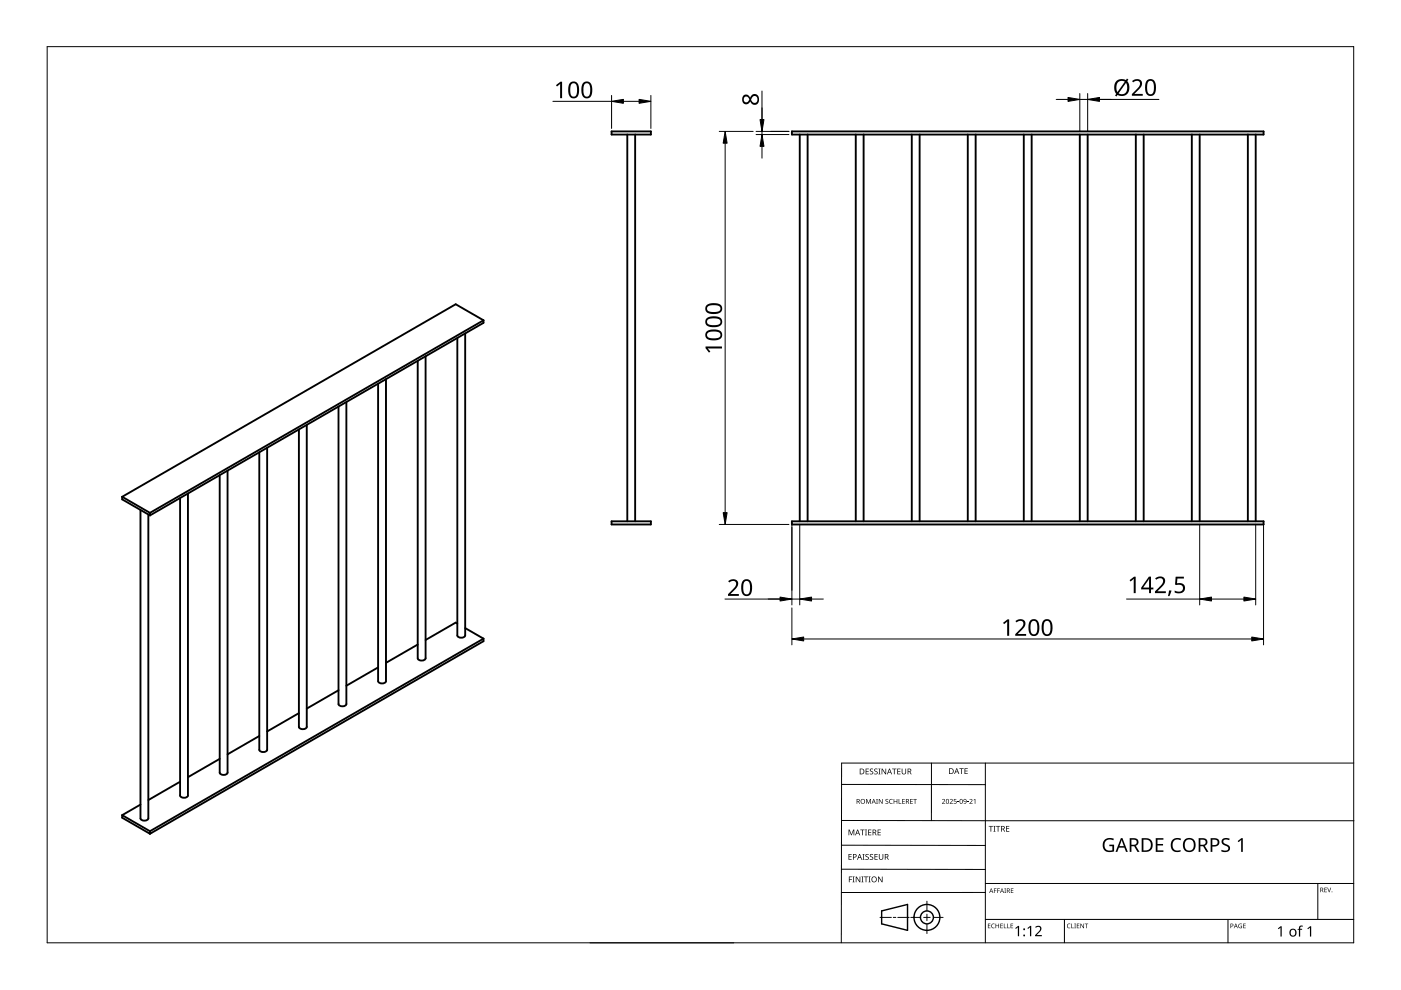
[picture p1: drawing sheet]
<svg xmlns="http://www.w3.org/2000/svg" width="297mm" height="210mm" viewBox="0 0 297 210" stroke-linecap="round" stroke-linejoin="round" font-family="sans-serif">
<g fill="none" stroke="#000" stroke-width=".4">
<path d="M129.7 27.9h8.3v.6h-8.3zM133 28.5v82M134.7 28.5v82M167.9 27.9h100v.6h-100zM169.6 28.5v82M171.2 28.5v82M181.4 28.5v82M183.1 28.5v82M193.3 28.5v82M195 28.5v82M205.2 28.5v82M206.9 28.5v82"/>
<path d="M217.1 28.5v82M218.7 28.5v82M228.9 28.5v82M230.6 28.5v82M240.8 28.5v82M242.5 28.5v82M252.7 28.5v82M254.4 28.5v82M264.6 28.5v82M266.2 28.5v82M90.2 75.5v64.1a.96 .96 0 0 1-1.6 0v-63.1M98.6 70.7v64a.96 .96 0 0 1-1.6 0v-63"/>
<path d="M102.5 67.9v.6l-70.7 40.8M102.5 67.9l-70.7 40.8M102.5 67.9l-5.9-3.4-70.7 40.8M48.2 99.8v64a.96 .96 0 0 1-1.6 0v-63.1M56.6 94.9v64.1a.96 .96 0 0 1-1.6 0v-63.1M65 90.1v64a.96 .96 0 0 1-1.6 0v-63.1M73.4 85.2v64.1a.96 .96 0 0 1-1.6 0v-63.1M81.8 80.4v64a.96 .96 0 0 1-1.6 0v-63M25.9 105.3v.6l5.9 3.4M25.9 105.3l5.9 3.4M29.8 108.1v65.4a.96 .96 0 0 0 1.7 0v-64.4M31.8 108.7v.6"/>
<path d="M39.8 104.6v64.1a.96 .96 0 0 1-1.6 0v-63.1M129.7 110.5h8.3v.7h-8.3zM167.9 110.5h100v.7h-100zM88.6 136.7l-6.8 3.8M97 132.2l-.4-.2-6.4 3.7M98.6 133.2l3.9 2.2M102.5 135.4v.6l-70.7 40.8M102.5 135.4l-70.7 40.8M55 156l-6.8 3.9M63.4 151.2l-6.8 3.9M71.8 146.4l-6.8 3.8M80.2 141.5l-6.8 3.9"/>
<path d="M25.9 172.8v.6l5.9 3.4M25.9 172.8l5.9 3.4M29.8 170.6l-3.9 2.2M31.8 176.2v.6M38.2 165.7l-6.7 3.9M46.6 160.9l-6.8 3.9"/>
</g>
<path d="M10 9.9h277v190h-277z" fill="none" stroke="#000" stroke-width=".21"/>
<g fill="none" stroke="#000" stroke-width=".21">
<path d="M178.4 179.2l30.5 .1M178.4 166.3l30.5 .1M178.5 174h108.6M197.5 161.8v12.2M208.9 161.8v38.1M287 161.8h-108.6v38.1M125.1 199.9h30.5M178.4 184.3h30.5M186.6 194.5h2.4M189.4 194.5h.5M190.4 194.5h2.4M193.1 194.5h2.1"/>
<path d="M195.8 194.5h1.4M196.5 191.1v2M196.5 193.8v1.4M196.5 195.9v2M197.9 194.5h2.1M208.9 189.2h-30.5M208.9 187.3h78.1M208.9 194.9h78.1M225.7 194.9v5M260.4 194.9v5M279.4 187.3v7.6"/>
</g>
<g fill="none" stroke="#000" stroke-width=".3">
<path d="M186.9 193.1l5.5-1.3v5.5l-5.5-1.4z"/>
<circle cx="196.5" cy="194.5" r="1.37"/>
<circle cx="196.5" cy="194.5" r="2.74"/>
</g>
<g fill="#000">
<path d="M179.9 175.9h.2l.4 1 .4-1h.2v1.2h-.1v-1.1l-.4 1.1h-.2l-.4-1.1 .1 1.1h-.2zM182.4 175.9h.9v.1h-.4v1.1h-.1v-1.1h-.4zM183.4 175.9h.4l-.1 .1v1l.1 .1h-.4l.1-.1v-1zM183.6 169.4h.2l.3 .8 .4-.8h.2v1h-.2v-.9l-.4 .9-.4-.9 .1 .9h-.2zM183.5 163h.7v.1h-.5v.4h.5v.1h-.5v.4h.5v.2h-.7zM184.1 175.9h.6v.1h-.5v.4h.5v.1h-.5v.5h.5v.1h-.6zM184.5 163.1l.4-.2 .2 .1v.1a.25 .25 0 0 0-.4-.1 .25 .25 0 0 0 0 .4 .4 .4 0 0 1 .5 .3 .4 .4 0 0 1-.3 .5 .4 .4 0 0 1-.5-.2h.1a.27 .27 0 0 0 .4 .1 .27 .27 0 0 0-.1-.4l-.3-.3zM185.4 163.1l.4-.2 .3 .1-.1 .1a.25 .25 0 0 0-.4-.1 .25 .25 0 0 0 0 .4 .4 .4 0 0 1 .5 .3 .4 .4 0 0 1-.3 .5 .4 .4 0 0 1-.5-.2h.1a.27 .27 0 0 0 .4 .1 .27 .27 0 0 0 0-.4l-.4-.3zM185.8 169.4h.3l-.1 .1v.8l.1 .1h-.3l.1-.1zM186.2 163h.5l-.2 .1v1l.2 .1h-.5l.2-.1v-1zM186.1 175.9h.6v.1h-.5v.4h.5v.1h-.5v.5h.5v.1h-.6zM186.3 169.4h.2l.5 .8v-.8h.1v1h-.1l-.6-.8v.8h-.1z"/>
<path d="M186.9 163h.2l.6 1v-1h.2v1.2h-.2l-.6-1v1h-.2zM187.8 169.5l.3-.1h.2v.2a.25 .25 0 0 0-.3-.1 .25 .25 0 0 0-.1 .3 .25 .25 0 0 0 .3 .1 .32 .32 0 0 1 0 .5 .32 .32 0 0 1-.5-.1 .25 .25 0 0 0 .4 .1 .25 .25 0 0 0 0-.4l-.3-.2zM188.6 169.5l.4-.1h.3l-.1 .2a.41 .41 0 0 0-.6 .3 .41 .41 0 0 0 .6 .4 .48 .48 0 0 1-.6-.1 .48 .48 0 0 1 0-.7zM189.1 163h1v.1h-.4v1.1h-.2v-1.1h-.4zM189.5 169.4h.1v.4h.5v-.4h.1v1h-.1v-.5h-.5v.5h-.1zM190.5 169.4h.2v.9h.4v.1h-.6zM190.2 163h.7v.1h-.5v.4h.5v.1h-.5v.4h.5v.2h-.7zM191.3 169.4h.5v.1h-.4v.3h.4v.1h-.4v.4h.4v.1h-.5zM191.2 163h.1v.8a.32 .32 0 0 0 .3 .3 .32 .32 0 0 0 .4-.4v-.7h.1v.7a.47 .47 0 0 1-.5 .5 .47 .47 0 0 1-.4-.5zM193 169.4h.5v.1h-.4v.3h.4v.1h-.4v.4h.4v.1h-.5zM193.6 169.4h.8v.1h-.3v.9h-.2v-.9h-.3zM199.7 169.5a.37 .37 0 0 1 .6 0 .37 .37 0 0 1-.2 .6l-.2 .2h.5v.1h-.7l.3-.4a.27 .27 0 0 0 .3-.3 .27 .27 0 0 0-.5-.1z"/>
<path d="M201.4 169.5a.37 .37 0 0 1 .6 0 .37 .37 0 0 1-.3 .6l-.2 .2h.5v.1h-.6l.2-.4a.27 .27 0 0 0 .3-.3 .27 .27 0 0 0-.4-.1zM202.3 169.4h.5v.1h-.4l-.1 .3a.34 .34 0 0 1 .5 .2 .34 .34 0 0 1-.2 .4 .34 .34 0 0 1-.4-.1 .29 .29 0 0 0 .4 0 .29 .29 0 0 0 0-.4 .29 .29 0 0 0-.4 0zM203 170l.3 .1zM203.4 162.9h.9v.1h-.4v1.1h-.1v-1.1h-.4zM205.1 170l.3 .1zM204.5 162.9h.7v.1h-.5v.4h.4v.1h-.4v.5h.5v.1h-.7zM205.5 169.5a.37 .37 0 0 1 .6 0 .37 .37 0 0 1-.2 .6l-.2 .2h.5v.1h-.7l.3-.4a.27 .27 0 0 0 .3-.3 .27 .27 0 0 0-.4-.1zM206.4 169.6l.4-.2v1h-.1v-.9zM209.6 175.1h.9v.2h-.3v1h-.2v-1h-.4zM210.6 175.1h.5l-.2 .1v1l.2 .1h-.5l.2-.1v-1zM211.2 175.1h.9v.2h-.4v1h-.2v-1h-.3zM213.3 175.1h.7v.2h-.5v.3h.5v.2h-.5v.4h.5v.1h-.7z"/>
<path d="M234.2 178.1a1.87 1.87 0 0 1 2-.3l-.2 .4a1.2 1.2 0 0 0-1.8 .9 1.2 1.2 0 0 0 1.6 1.2v-.9h-.6v-.3h1v1.4a1.59 1.59 0 0 1-2.4-.8v-.2a1.67 1.67 0 0 1 .4-1.4zM248.6 178.1a1.63 1.63 0 0 1 1.8-.3l-.1 .4a1.14 1.14 0 0 0-1.4 .1 1.14 1.14 0 0 0-.2 1.4 1.11 1.11 0 0 0 1.6 .5v.3a1.52 1.52 0 0 1-1.9-.5 1.52 1.52 0 0 1 .2-1.9zM259.1 178a1.38 1.38 0 0 1 1.6-.2l-.1 .3-.3-.1a.55 .55 0 0 0-.9 .3 .55 .55 0 0 0 .6 .7 .88 .88 0 0 1 .8 1.1 .88 .88 0 0 1-1.3 .6l-.5-.2v-.3h.1a.82 .82 0 0 0 1.3-.3l-.1-.4-.4-.2a.88 .88 0 0 1-.8-1.3zM180 185.8h.7v.2h-.6v.4h.5v.1h-.5v.6h-.1zM179.9 181.1h.7v.1h-.5v.4h.4v.1h-.4v.5h.5v.1h-.7zM180.8 185.8h.4l-.1 .2v.9l.1 .2h-.4l.1-.2v-.9zM181.4 185.8h.2l.7 1.1v-1.1h.1v1.3h-.2l-.6-1v1h-.2zM182.6 185.8h.5l-.2 .2v.9l.2 .2h-.5l.2-.2v-.9zM182.9 181.1h.4l-.1 .1v1l.1 .1h-.4l.1-.1v-1zM183.2 185.8h.9v.2h-.4v1.1h-.2v-1.1h-.3zM183.5 181.2l.5-.1h.2v.2a.25 .25 0 0 0-.4-.1 .25 .25 0 0 0 0 .4 .4 .4 0 0 1 .4 .3 .4 .4 0 0 1-.2 .4 .4 .4 0 0 1-.5-.2 .27 .27 0 0 0 .5 .1 .27 .27 0 0 0-.1-.4l-.4-.3zM184.2 185.8h.4l-.1 .2v.9l.1 .2h-.4l.1-.2v-.9z"/>
<path d="M184.5 181.2l.4-.1h.2v.2a.25 .25 0 0 0-.4-.1 .25 .25 0 0 0 0 .4 .4 .4 0 0 1 .5 .3 .4 .4 0 0 1-.3 .4 .4 .4 0 0 1-.5-.2h.1a.27 .27 0 0 0 .4 .1 .27 .27 0 0 0-.1-.4l-.3-.3zM185.4 181.1h.7v.1h-.5v.4h.5v.1h-.5v.5h.5v.1h-.7zM186.2 185.8h.1l.7 1.1v-1.1h.1v1.3h-.2l-.6-1v1h-.1zM186.3 181.1h.2v.8a.32 .32 0 0 0 .3 .3 .32 .32 0 0 0 .3-.3v-.8h.2v.8a.47 .47 0 0 1-.5 .4 .47 .47 0 0 1-.5-.4zM209.5 195.8h.5l-.4 .1v.3h.4l-.4 .1v.4l.4 .1h-.5zM210.3 196l.3-.2 .3 .1v.1a.39 .39 0 0 0-.6 .3 .39 .39 0 0 0 .6 .4 .46 .46 0 0 1-.7-.1 .46 .46 0 0 1 .1-.6zM210.7 188.4h.6l-.4 .1v.3h.4l-.4 .1v.4h-.2zM211.4 188.4h.6l-.4 .1v.3h.4l-.4 .1v.4h-.2zM211.1 195.8h.1v.4h.5v-.4h.1v1h-.1v-.5h-.5v.5h-.1zM212.1 195.8h.5l-.4 .1v.3h.4l-.4 .1v.4l.4 .1h-.5zM212.8 195.8h.2v.9l.4 .1h-.6zM212.9 188.4h.4l-.1 .1 .1 .8h-.4l.2-.1z"/>
<path d="M213.6 195.8h.1v.9l.4 .1h-.5zM214.3 195.8h.5l-.4 .1v.3h.4l-.4 .1v.4l.4 .1h-.5zM214.3 188.4h.6l-.5 .1v.3h.4l-.4 .1v.3l.5 .1h-.6zM215.3 196.8l.5-.5h.3v2.2h-.3v-1.9l-.4 .4zM217.8 196.8l.6-.5h.2v2.2h-.2v-1.9l-.4 .4zM219.5 196.5a.76 .76 0 0 1 1.2 0 .76 .76 0 0 1-.3 1.2l-.6 .6h1.1v.2h-1.5v-.2l.8-.8a.52 .52 0 0 0 .3-.8 .52 .52 0 0 0-.9 0zM226.3 196l.4-.2 .3 .1-.1 .1a.39 .39 0 0 0-.6 .3 .39 .39 0 0 0 .6 .4 .46 .46 0 0 1-.6-.1 .46 .46 0 0 1 0-.6zM227.1 195.8h.2v.9l.4 .1h-.6zM227.8 195.8h.3l-.1 .1 .1 .9h-.3l.1-.1zM228.3 195.8h.5l-.4 .1v.3h.4l-.4 .1v.4l.4 .1h-.5zM229.1 195.8h.1l.5 .8v-.8h.1v1h-.1l-.5-.8v.8h-.1zM230 195.8h.7l-.3 .1v.9h-.1v-.9z"/>
<path d="M245 177.7h1.7v.3h-1.3v.9h1.2v.4h-1.2v1h1.3v.3h-1.7zM262.7 196l.6-.1-.1 .1a.4 .4 0 0 0-.5 .3 .4 .4 0 0 0 .5 .4v-.3l-.2-.1h.3v.5a.53 .53 0 0 1-.7-.1 .53 .53 0 0 1 .1-.7zM262.4 178.3l.8-.6h.3v2.9h-.4l.1-2.5-.6 .5zM263.6 195.8h.5l-.4 .1v.3h.4l-.4 .1v.4l.4 .1h-.5zM270.9 196.8l.6-.4h.2v2.2h-.2v-1.9l-.4 .3zM275.5 196.4l.7-.1v.2h-.4l-.1 .2v.2h.4v.2h-.4v1.5h-.3v-1.5h-.3l.3-.2zM277.2 196.8l.6-.4h.2v2.2h-.3v-1.9l-.4 .3zM280.8 188.2h.5l-.4 .1v.3h.4l-.4 .1v.4l.4 .1h-.5zM281.4 188.2h.1l.3 .8 .3-.8h.1l-.3 1h-.1z"/>
<path d="M181.6 169.4h.3a.29 .29 0 0 1 .4 .2 .29 .29 0 0 1-.2 .4l.3 .4h-.2l-.2-.4h-.2v.4h-.2zM181.8 169.5v.4h.1a.2 .2 0 0 0 .2-.2 .2 .2 0 0 0-.2-.2z"/>
<path d="M181.8 175.9h.1l.5 1.2h-.2l-.1-.4h-.5l-.2 .4h-.1zM181.8 176l-.2 .6h.4z"/>
<path d="M182.3 163h.4a.61 .61 0 0 1 .6 .6 .61 .61 0 0 1-.7 .6h-.3zM182.4 163.1v.9h.2a.48 .48 0 0 0 .5-.4 .48 .48 0 0 0-.5-.5z"/>
<path d="M182.4 169.9a.51 .51 0 0 1 1 0 .51 .51 0 0 1-1 0zM182.6 169.9a.4 .4 0 0 0 .8 0 .4 .4 0 0 0-.8 0z"/>
<path d="M185 175.9h.3a.35 .35 0 0 1 .5 .2 .35 .35 0 0 1-.3 .5l.4 .5h-.2l-.3-.5h-.2v.5h-.2zM185.2 176v.5h.1a.23 .23 0 0 0 .3-.3 .23 .23 0 0 0-.3-.2z"/>
<path d="M185.2 169.4l.5 1-.3-.3h-.4l-.2 .3zM185.2 169.5l-.1 .5h.3z"/>
<path d="M188.5 163h.2l.4 1.2h-.1l-.2-.4h-.5l-.1 .4h-.2zM188.6 163.1l-.2 .6h.4z"/>
<path d="M192.1 169.4h.3a.29 .29 0 0 1 .3 .2 .29 .29 0 0 1-.2 .4l.3 .4h-.1l-.3-.4h-.2v.4h-.1zM192.2 169.5v.4h.2a.2 .2 0 0 0 .2-.2 .2 .2 0 0 0-.3-.2z"/>
<path d="M192.4 163h.4a.35 .35 0 0 1 .4 .2 .35 .35 0 0 1-.2 .4l.3 .6h-.2l-.3-.5h-.2v.5h-.2zM192.6 163.1v.4h.2a.23 .23 0 0 0 .3-.2 .23 .23 0 0 0-.3-.2z"/>
<path d="M200.7 169.5l.3-.1 .2 .2v.5l-.2 .3h-.3l-.1-.2zM200.7 169.6v.1a.37 .37 0 0 0-.1 .4 .37 .37 0 0 0 .4 .2 .4 .4 0 0 0 .2-.5 .4 .4 0 0 0-.5-.2z"/>
<path d="M201.2 162.9h.4a.61 .61 0 0 1 .6 .6 .61 .61 0 0 1-.6 .6h-.4zM201.4 163v1h.1a.48 .48 0 0 0 .5-.5 .48 .48 0 0 0-.4-.5z"/>
<path d="M202.8 162.9h.1l.5 1.2h-.2l-.1-.4h-.5l-.1 .4h-.2zM202.8 163l-.1 .6h.3z"/>
<path d="M203.6 169.5l.3-.1 .2 .2v.5l-.2 .3h-.3l-.1-.2zM203.7 169.6l-.1 .1a.37 .37 0 0 0-.1 .4 .37 .37 0 0 0 .4 .2 .4 .4 0 0 0 .2-.5 .4 .4 0 0 0-.4-.2z"/>
<path d="M204.4 169.5a.49 .49 0 0 1 .6 .4 .49 .49 0 0 1-.5 .5l-.2-.1h.4l.1-.4a.32 .32 0 0 1-.5 .1 .32 .32 0 0 1 .1-.5zM204.4 169.7a.22 .22 0 0 0 .4 0 .22 .22 0 0 0-.4 0z"/>
<path d="M212.3 175.1h.3a.35 .35 0 0 1 .4 .3 .35 .35 0 0 1-.2 .4l.3 .5h-.2l-.3-.5h-.2v.5h-.1zM212.4 175.2v.5h.2a.23 .23 0 0 0 .3-.2 .23 .23 0 0 0-.3-.3z"/>
<path d="M239.5 177.7h.8a.84 .84 0 0 1 1 .6 .84 .84 0 0 1-.5 1l.8 1.3h-.4l-.7-1.2h-.6v1.2h-.4zM239.9 178v1.1h.4a.56 .56 0 0 0 .7-.5 .56 .56 0 0 0-.7-.6z"/>
<path d="M242.1 177.7h.9a1.46 1.46 0 0 1 1.4 1.5 1.46 1.46 0 0 1-1.5 1.4h-.8zM242.4 178v2.3h.4a1.14 1.14 0 0 0 1.2-1.1 1.14 1.14 0 0 0-1.1-1.2z"/>
<path d="M251.1 178.1a1.44 1.44 0 0 1 1.9-.2 1.44 1.44 0 0 1 .4 1.9 1.39 1.39 0 0 1-1.9 .8 1.39 1.39 0 0 1-.7-1.9zM251.5 178.2a1.23 1.23 0 0 0 .5 2.1 1.23 1.23 0 0 0 1.1-.9 1.23 1.23 0 0 0-.5-1.3l-.7-.1z"/>
<path d="M254.1 177.7h.8a.84 .84 0 0 1 1.1 .6 .84 .84 0 0 1-.6 1l.8 1.3h-.4l-.7-1.2h-.6v1.2h-.4zM254.5 178v1.1h.4a.56 .56 0 0 0 .7-.5 .56 .56 0 0 0-.7-.6z"/>
<path d="M256.7 177.7h.7a.92 .92 0 0 1 1.1 .9 .92 .92 0 0 1-1.1 .9h-.4v1.1h-.3zM257 178v1.2a.73 .73 0 0 0 .9-.1 .73 .73 0 0 0 .2-.8l-.4-.2z"/>
<path d="M180.8 181.1h.4a.41 .41 0 0 1 .4 .5 .41 .41 0 0 1-.6 .2v.5h-.2zM181 181.2v.5a.29 .29 0 0 0 .5-.3 .29 .29 0 0 0-.5-.2z"/>
<path d="M182.2 181.1h.1l.5 1.2h-.2l-.1-.4h-.5l-.1 .4h-.2zM182.3 181.2l-.2 .6h.3z"/>
<path d="M184.7 186.5a.61 .61 0 0 1 1.2 0 .61 .61 0 0 1-1.2 0zM184.9 186.5a.45 .45 0 0 0 .9 0 .45 .45 0 0 0-.9 0z"/>
<path d="M187.6 181.1h.3a.35 .35 0 0 1 .5 .2 .35 .35 0 0 1-.3 .4l.4 .6h-.2l-.3-.5h-.3v.5h-.1zM187.7 181.2v.5h.2a.23 .23 0 0 0 .3-.3 .23 .23 0 0 0-.3-.2z"/>
<path d="M210.1 188.4l.5 .9-.2-.3h-.4l-.3 .3zM210.2 188.5l-.2 .4h.3z"/>
<path d="M212.4 188.4l.5 .9-.3-.3h-.3l-.3 .3zM212.4 188.5l-.1 .4h.3z"/>
<path d="M213.5 188.4h.2a.28 .28 0 0 1 .4 .2 .28 .28 0 0 1-.2 .3l.3 .4-.4-.4h-.2v.4h-.1zM213.6 188.5v.3h.1a.19 .19 0 0 0 .3-.2 .19 .19 0 0 0-.3-.1z"/>
<path d="M237.7 177.7h.3l1.1 2.9h-.4l-.3-.9h-1.2l-.3 .9h-.4zM237.8 178.1l-.4 1.3h.9z"/>
<path d="M260.9 195.8h.2a.32 .32 0 0 1 .4 .4 .32 .32 0 0 1-.5 .2v.4h-.1zM261 195.9v.4a.24 .24 0 0 0 .4-.2 .24 .24 0 0 0-.4-.2z"/>
<path d="M262 195.8l.4 1-.2-.3h-.4l-.2 .3zM262 196l-.1 .4h.3z"/>
<path d="M273.6 197.1a.82 .82 0 0 1 1.2 .1 .82 .82 0 0 1-.2 1.2 .82 .82 0 0 1-1.2-.4zM273.8 197.2a.6 .6 0 0 0-.1 .8 .6 .6 0 0 0 .8 .2l.1-.3a.53 .53 0 0 0-.1-.6 .53 .53 0 0 0-.7-.1z"/>
<path d="M279.9 188.2h.3a.28 .28 0 0 1 .3 .2 .28 .28 0 0 1-.1 .3l.2 .5-.3-.4h-.2v.4h-.2zM280.1 188.3v.4h.1a.19 .19 0 0 0 .2-.2 .19 .19 0 0 0-.2-.2z"/>
<circle cx="217.1" cy="198.3" r=".2"/>
<circle cx="217.2" cy="197" r=".2"/>
<circle cx="282.4" cy="189.1" r=".09"/>
</g>
<g fill="none" stroke="#000" stroke-width=".21">
<path d="M161.6 19.3v9.2M228.9 19.8v8.1M230.6 19.8v8.1M117.2 21.5h12.5M129.7 20.2v7M132.2 21.5h3.3M138 20.2v7M152.5 27.9h7.2M153.7 30.4v78.3M160.3 27.9h7M160.3 28.5h7M161.6 31v2.5"/>
<path d="M223.9 21.1h2.5M228.9 21.1h16.8M152.5 111.2h14.8M167.9 111.2v17.1M169.6 111.2v17.1M254.4 111.2v17.1M266.2 111.2v17.1M267.9 111.2v25.5M153.7 127h15.9M167.9 128.9v7.8M170.4 135.5h95M172.1 127h2.5"/>
<path d="M238.8 127h15.6M256.9 127h6.8"/>
</g>
<g fill="#000" stroke="#000" stroke-width=".21">
<path d="M129.7 21.5l2.5-.4v.8zM135.5 21.1l2.5 .4-2.5 .4zM153.7 27.9l.5 2.5h-.9zM161.6 28.5l.4 2.5h-.9zM161.1 25.4h.9l-.4 2.5zM226.4 20.7l2.5 .4-2.5 .4zM230.6 21.1l2.5-.4v.8zM153.3 108.7h.9l-.5 2.5zM165.4 126.6l2.5 .4-2.5 .4zM167.9 135.5l2.5-.4v.8zM169.6 127l2.5-.4v.8zM254.4 127l2.5-.4v.8z"/>
<path d="M263.7 126.6l2.5 .4-2.5 .4zM265.4 135.1l2.5 .4-2.5 .4z"/>
</g>
<g fill="#000">
<path d="M117.9 18.1l.9-.8h.4v3.5h-.4v-3l-.7 .5zM240 17.2a1.16 1.16 0 0 1 1.4-.4 1.16 1.16 0 0 1 .7 1.1l-.3 .7-1.3 1.3h1.8v.4h-2.3v-.4l1.1-1.1a.98 .98 0 0 0 .2-1.6h-.4l-.7 .3zM149.6 73.5h3.5v.4h-3.1l.6 .6-.3 .3-.7-1zM154.4 123.2a1.16 1.16 0 0 1 1.3-.4 1.16 1.16 0 0 1 .8 1.2l-.3 .6-1.3 1.3h1.8v.4h-2.4v-.3l1.2-1.1a.98 .98 0 0 0 .2-1.7h-.5l-.6 .3zM212.7 132.1l.9-.8h.4v3.5h-.5l.1-3-.7 .5zM215.3 131.7a1.16 1.16 0 0 1 1.3-.4 1.16 1.16 0 0 1 .8 1.1l-.3 .7-1.3 1.3h1.8v.4h-2.3v-.3l1.1-1.2a.98 .98 0 0 0 .2-1.6h-.4l-.7 .3zM239.5 123l.9-.7h.4v3.5h-.4v-3.1l-.7 .6zM244.9 122.6a1.16 1.16 0 0 1 1.3-.4 1.16 1.16 0 0 1 .8 1.2l-.3 .6-1.3 1.4h1.8v.4h-2.3v-.4l1.1-1.1a.98 .98 0 0 0 .2-1.7h-.4l-.7 .3zM247.9 125.2h.5l-.5 1.2h-.3zM249.3 122.3h1.7v.4h-1.4l-.1 1a1.17 1.17 0 0 1 1.8 .9 1.17 1.17 0 0 1-1.6 1.2l-.7-.2v-.4a1.03 1.03 0 0 0 1.1 .3 1.03 1.03 0 0 0 .7-.8 .93 .93 0 0 0-1.5-.6l-.2-.2z"/>
<path d="M120.9 17.5a1.16 1.16 0 0 1 1.3-.1 1.16 1.16 0 0 1 .6 1.3 1.69 1.69 0 0 1-1 2.2 1.27 1.27 0 0 1-1.3-1.6l.1-1.2zM121.2 17.8a2.16 2.16 0 0 0 .2 2.7 .82 .82 0 0 0 .9-1.1 1.35 1.35 0 0 0-.7-1.8z"/>
<path d="M123.7 17.5a1.16 1.16 0 0 1 1.3-.1 1.16 1.16 0 0 1 .6 1.3 1.69 1.69 0 0 1-1 2.2 1.27 1.27 0 0 1-1.3-1.6l.1-1.2zM124 17.8a2.16 2.16 0 0 0 .2 2.7 .82 .82 0 0 0 .9-1.1 1.35 1.35 0 0 0-.7-1.8z"/>
<path d="M236.6 17.2l.6-.3a1.92 1.92 0 0 1 1.5 .1l.2-.3 .3 .2-.2 .3a1.81 1.81 0 0 1 .3 2.3 1.81 1.81 0 0 1-2.2 .7l-.2-.1-.2 .4-.3-.2 .3-.4a2.31 2.31 0 0 1-.1-2.7zM238.7 17.6l-1.5 2.2a1.23 1.23 0 0 0 1.4-.1 1.23 1.23 0 0 0 .4-1.4zM237.1 17.4a1.93 1.93 0 0 0-.2 2.1l1.6-2.2-.8-.1z"/>
<path d="M243.2 17a1.16 1.16 0 0 1 1.3-.1 1.16 1.16 0 0 1 .6 1.2 1.69 1.69 0 0 1-1 2.2 1.27 1.27 0 0 1-1.3-1.5l.1-1.2zM243.5 17.3a2.16 2.16 0 0 0 .3 2.7 .82 .82 0 0 0 .8-1.1 1.35 1.35 0 0 0-.7-1.8z"/>
<path d="M157.7 20.2a.88 .88 0 0 1 1.3 .5 1 1 0 0 1 1.3-.7 1 1 0 0 1 .6 1.3 .94 .94 0 0 1-.8 .9 .94 .94 0 0 1-1-.7 .91 .91 0 0 1-1.2 .6 .91 .91 0 0 1-.5-1.2zM159.3 21.1a.7 .7 0 0 0 1.4 0 .7 .7 0 0 0-1.4 0zM157.7 21.1a.6 .6 0 0 0 1.2 0 .6 .6 0 0 0-1.2 0z"/>
<path d="M149.8 70.3a2.6 2.6 0 0 1 3.2 .2 1.22 1.22 0 0 1-.2 1.3 1.22 1.22 0 0 1-1.3 .4 1.53 1.53 0 0 1-2-1zM150.1 70.6a.75 .75 0 0 0 0 .9 .75 .75 0 0 0 .9 .2h1a.69 .69 0 0 0 .8-.7 .69 .69 0 0 0-.8-.7h-1.3z"/>
<path d="M149.8 67.5a2.6 2.6 0 0 1 3.2 .2 1.22 1.22 0 0 1-.2 1.3 1.22 1.22 0 0 1-1.3 .4 1.53 1.53 0 0 1-2-1zM150.1 67.8a.75 .75 0 0 0 0 .9 .75 .75 0 0 0 .9 .2h1a.69 .69 0 0 0 .8-.7 .69 .69 0 0 0-.8-.7h-1.3z"/>
<path d="M149.8 64.7a2.6 2.6 0 0 1 3.2 .2 1.22 1.22 0 0 1-.2 1.3 1.22 1.22 0 0 1-1.3 .4 1.53 1.53 0 0 1-2-1zM150.1 65a.75 .75 0 0 0 0 .9 .75 .75 0 0 0 .9 .2h1a.69 .69 0 0 0 .8-.7 .69 .69 0 0 0-.8-.7h-1.3z"/>
<path d="M157.6 123a1.16 1.16 0 0 1 1.3 0 1.16 1.16 0 0 1 .5 1.2 1.69 1.69 0 0 1-1 2.2 1.27 1.27 0 0 1-1.2-1.6l.1-1.2zM157.8 123.4a2.16 2.16 0 0 0 .3 2.6 .82 .82 0 0 0 .9-1.1 1.35 1.35 0 0 0-.7-1.7z"/>
<path d="M218.5 131.5a1.16 1.16 0 0 1 1.3-.1 1.16 1.16 0 0 1 .5 1.2 1.69 1.69 0 0 1-1 2.2 1.27 1.27 0 0 1-1.2-1.5l.1-1.2zM218.7 131.8a2.16 2.16 0 0 0 .3 2.7 .82 .82 0 0 0 .9-1.1 1.35 1.35 0 0 0-.7-1.8z"/>
<path d="M221.3 131.5a1.16 1.16 0 0 1 1.3-.1 1.16 1.16 0 0 1 .5 1.2 1.69 1.69 0 0 1-1 2.2 1.27 1.27 0 0 1-1.3-1.5l.2-1.2zM221.5 131.8a2.16 2.16 0 0 0 .3 2.7 .82 .82 0 0 0 .9-1.1 1.35 1.35 0 0 0-.7-1.8z"/>
<path d="M243.6 122.3h.4v2.3h.5v.4h-.5v.8h-.4v-.8h-1.7v-.4zM243.6 122.7l-1.2 1.9h1.2z"/>
</g>
</svg>
